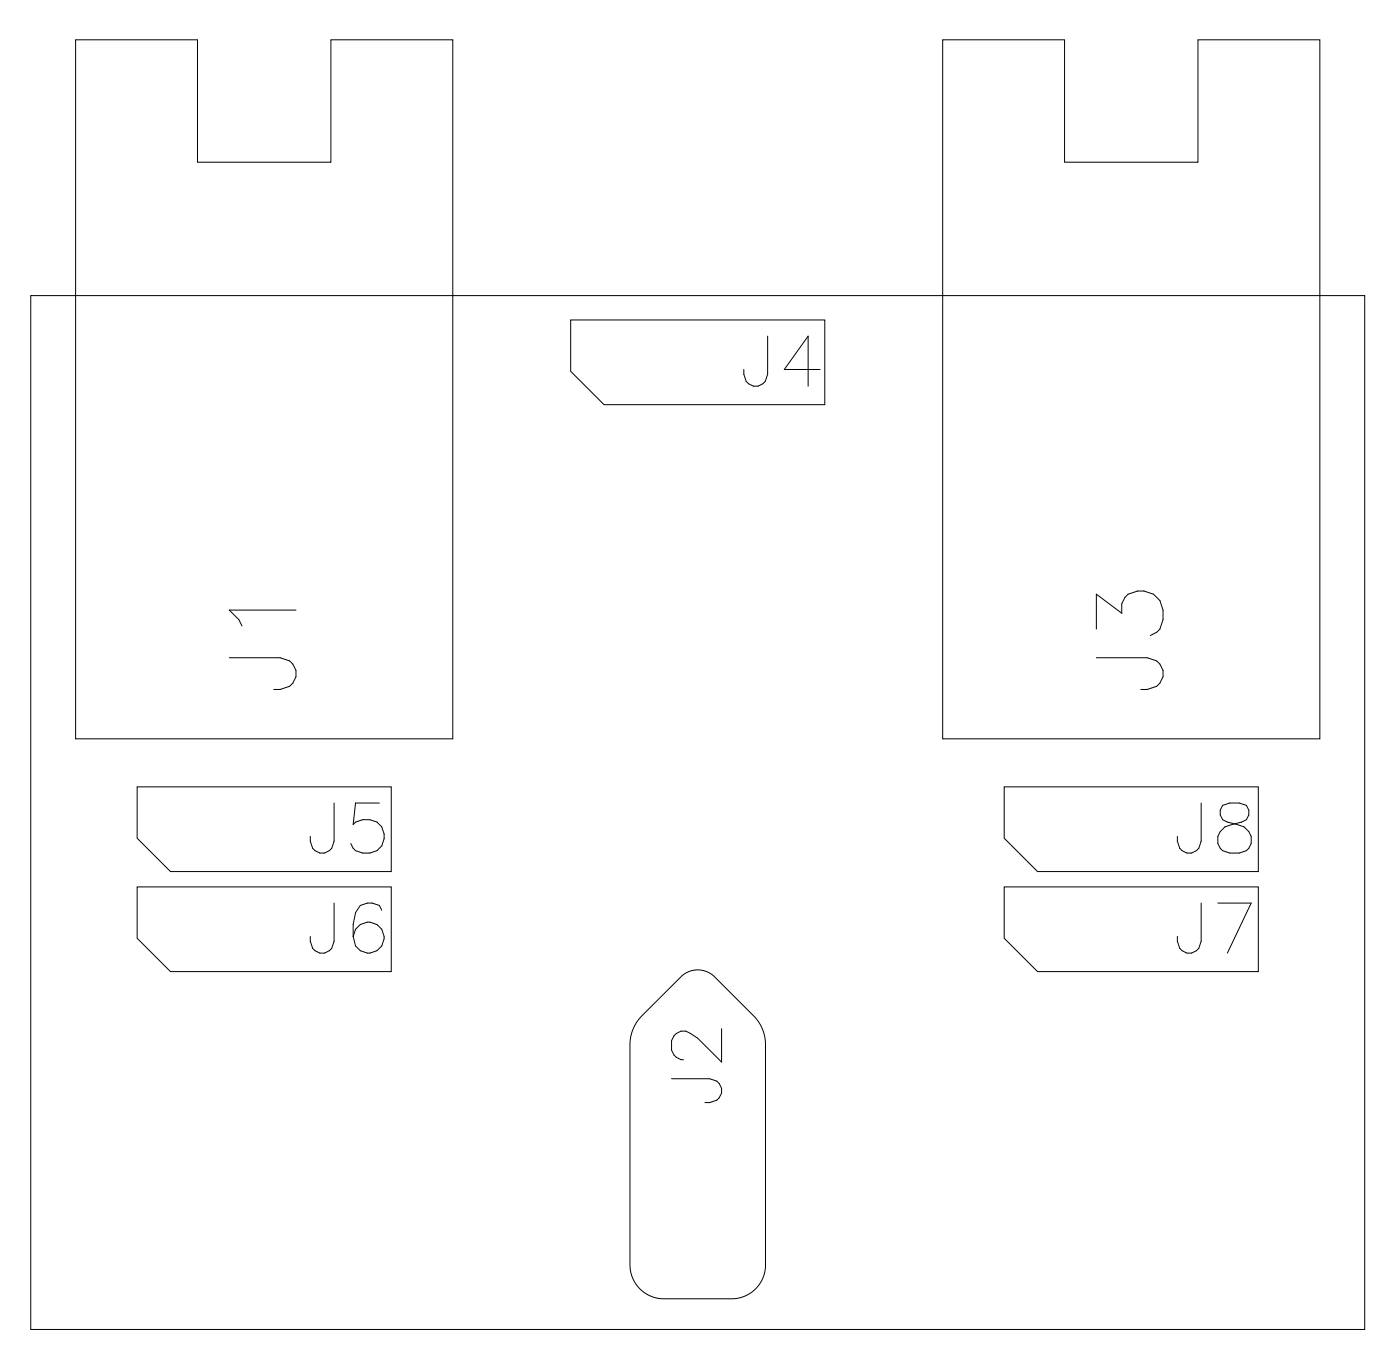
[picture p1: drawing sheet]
<svg xmlns="http://www.w3.org/2000/svg" width="42mm" height="41mm" viewBox="0 0 42 41" stroke-linecap="round" stroke-linejoin="round" font-family="sans-serif">
<g fill="none" stroke="#000" stroke-width=".03">
<path d="M.9 8.9h40v31h-40zM2.3 1.2h3.6v3.7h4v-3.7h3.7v21h-11.3zM6.9 19.7h1.5l.3 .1a.46 .46 0 0 1 0 .8l-.5 .1M8.9 18.3h-2l.4 .5M17.1 9.6h7.6v2.5h-6.6l-1-1zM23 10.1l-.1 1.3a.35 .35 0 0 1-.5 0l-.1-.3M24.6 11.1h-1.1l.7-1v1.5M28.3 1.2h3.6v3.7h4v-3.7h3.7v21h-11.3zM32.9 19.7h1.5l.3 .1a.46 .46 0 0 1 0 .8l-.5 .1M32.9 18.9v-1.1l.7 .6a.64 .64 0 0 1 .8-.7 .64 .64 0 0 1 .5 .9l-.1 .3-.3 .2M4.1 23.6h7.6v2.5h-6.6l-1-1zM4.1 26.6h7.6v2.5h-6.6l-1-1z"/>
<path d="M10 27.1l-.1 1.3a.35 .35 0 0 1-.5 0l-.1-.3M10 24.1l-.1 1.3a.35 .35 0 0 1-.5 0l-.1-.3M11.4 24.1h-.7l-.1 .6a.53 .53 0 0 1 .8 0 .53 .53 0 0 1-.1 .8 .53 .53 0 0 1-.8-.2M11.4 27.3a.44 .44 0 0 0-.6-.2l-.1 .3-.1 .7M20.1 32.3h1.2l.2 .1a.35 .35 0 0 1 0 .6l-.4 .1M20.4 29.3l.5-.2 .4 .1 1.4 1.3 .2 .6 .1 6.9-.3 .6-.6 .3h-2.5l-.5-.3-.2-.5v-7l.3-.5zM21.6 30.8v1l-.7-.7a.45 .45 0 0 0-.7 0l-.1 .4 .2 .2 .2 .1M30.1 26.6h7.6v2.5h-6.6l-1-1zM30.1 23.6h7.6v2.5h-6.6l-1-1zM36 24.1l-.1 1.3a.35 .35 0 0 1-.5 0l-.1-.3M36 27.1l-.1 1.3a.35 .35 0 0 1-.5 0l-.1-.3M36.5 27.1h1l-.7 1.5"/>
<path d="M36.7 24.1a.3 .3 0 0 0 .1 .5 .62 .62 0 0 1 .7 .7 .52 .52 0 0 1-.6 .3 .52 .52 0 0 1-.4-.5 .69 .69 0 0 1 .7-.5 .3 .3 0 0 0 .2-.5h-.2z"/>
<circle cx="11.1" cy="28.1" r=".47"/>
</g>
</svg>
